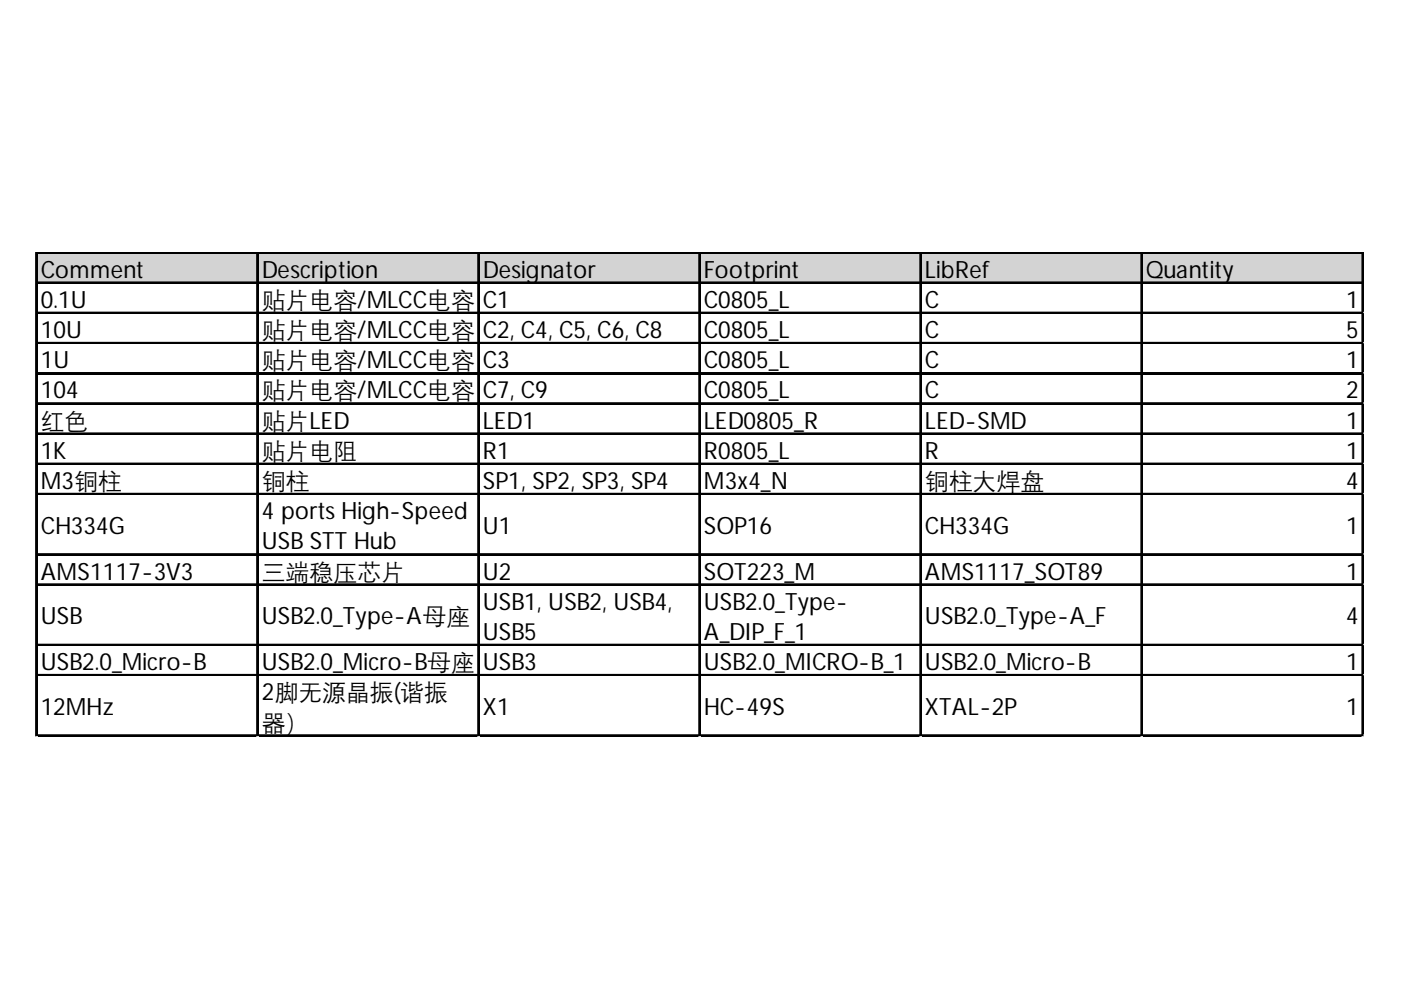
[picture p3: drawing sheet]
<svg xmlns="http://www.w3.org/2000/svg" width="297mm" height="210mm" viewBox="0 0 297 210" stroke-linecap="round" stroke-linejoin="round" font-family="sans-serif">
<defs><g id="words">
<g font-size="5.1">
<text x="8.6" y="58.9">Comment</text>
<text x="55.5" y="58.9">Description</text>
<text x="102.4" y="58.9">Designator</text>
<text x="149.2" y="58.9">Footprint</text>
<text x="196.1" y="58.9">LibRef</text>
<text x="243" y="58.9">Quantity</text>
<text x="8.6" y="65.3">0.1U</text>
<text x="55.5" y="65.3">贴片电容/MLCC电容</text>
<text x="102.4" y="65.3">C1</text>
<text x="149.2" y="65.3">C0805_L</text>
<text x="196.1" y="65.3">C</text>
<text x="285.4" y="65.3">1</text>
<text x="8.6" y="71.7">10U</text>
<text x="55.5" y="71.7">贴片电容/MLCC电容</text>
<text x="102.4" y="71.7">C2, C4, C5, C6, C8</text>
<text x="149.2" y="71.7">C0805_L</text>
<text x="196.1" y="71.7">C</text>
<text x="285.4" y="71.7">5</text>
<text x="8.6" y="78.1">1U</text>
<text x="55.5" y="78.1">贴片电容/MLCC电容</text>
<text x="102.4" y="78.1">C3</text>
<text x="149.2" y="78.1">C0805_L</text>
<text x="196.1" y="78.1">C</text>
<text x="285.4" y="78.1">1</text>
<text x="8.6" y="84.5">104</text>
<text x="55.5" y="84.5">贴片电容/MLCC电容</text>
<text x="102.4" y="84.5">C7, C9</text>
<text x="149.2" y="84.5">C0805_L</text>
<text x="196.1" y="84.5">C</text>
<text x="285.4" y="84.5">2</text>
<text x="8.6" y="90.9">红色</text>
<text x="55.5" y="90.9">贴片LED</text>
<text x="102.4" y="90.9">LED1</text>
<text x="149.2" y="90.9">LED0805_R</text>
<text x="196.1" y="90.9">LED-SMD</text>
<text x="285.4" y="90.9">1</text>
<text x="8.6" y="97.3">1K</text>
<text x="55.5" y="97.3">贴片电阻</text>
<text x="102.4" y="97.3">R1</text>
<text x="149.2" y="97.3">R0805_L</text>
<text x="196.1" y="97.3">R</text>
<text x="285.4" y="97.3">1</text>
<text x="8.6" y="103.7">M3铜柱</text>
<text x="55.5" y="103.7">铜柱</text>
<text x="102.4" y="103.7">SP1, SP2, SP3, SP4</text>
<text x="149.2" y="103.7">M3x4_N</text>
<text x="196.1" y="103.7">铜柱大焊盘</text>
<text x="285.4" y="103.7">4</text>
<text x="8.6" y="113.1">CH334G</text>
<text x="55.5" y="110.1">4 ports High-Speed</text>
<text x="102.4" y="113.1">U1</text>
<text x="149.2" y="113.1">SOP16</text>
<text x="196.1" y="113.1">CH334G</text>
<text x="285.4" y="113.1">1</text>
<text x="55.5" y="116.5">USB STT Hub</text>
<text x="8.6" y="122.9">AMS1117-3V3</text>
<text x="55.5" y="122.9">三端稳压芯片</text>
<text x="102.4" y="122.9">U2</text>
<text x="149.2" y="122.9">SOT223_M</text>
<text x="196.1" y="122.9">AMS1117_SOT89</text>
<text x="285.4" y="122.9">1</text>
<text x="102.4" y="129.3">USB1, USB2, USB4,</text>
<text x="149.2" y="129.3">USB2.0_Type-</text>
<text x="8.6" y="132.3">USB</text>
<text x="55.5" y="132.3">USB2.0_Type-A母座</text>
<text x="102.4" y="135.7">USB5</text>
<text x="149.2" y="135.7">A_DIP_F_1</text>
<text x="196.1" y="132.3">USB2.0_Type-A_F</text>
<text x="285.4" y="132.3">4</text>
<text x="8.6" y="142.1">USB2.0_Micro-B</text>
<text x="55.5" y="142.1">USB2.0_Micro-B母座</text>
<text x="102.4" y="142.1">USB3</text>
<text x="149.2" y="142.1">USB2.0_MICRO-B_1</text>
<text x="196.1" y="142.1">USB2.0_Micro-B</text>
<text x="285.4" y="142.1">1</text>
<text x="55.5" y="148.5">2脚无源晶振(谐振</text>
<text x="8.6" y="151.5">12MHz</text>
<text x="55.5" y="154.9">器）</text>
<text x="102.4" y="151.5">X1</text>
<text x="149.2" y="151.5">HC-49S</text>
<text x="196.1" y="151.5">XTAL-2P</text>
<text x="285.4" y="151.5">1</text>
</g>
</g></defs>
<path d="M7.9 53.7h281.3v6.5h-281.3z" fill="#d3d3d3"/>
<g fill="none" stroke="#000" stroke-width=".34">
<path d="M7.6 53.4v102.8M7.8 53.4v102.8M8 53.4h281.2M8 53.6h281.2M8 59.8h281.2M54.5 53.8v102.4M54.7 53.8v102.4M101.3 53.8v102.4M101.5 53.8v102.4M148.2 53.8v102.4M148.4 53.8v102.4M195.1 53.8v102.4"/>
<path d="M195.3 53.8v102.4M242 53.8v102.4M242.1 53.8v102.4M288.8 53.8v102.4M289 53.8v102.4M8 60h281.2M8 66.2h281.2M8 66.4h281.2M8 72.6h281.2M8 72.8h281.2M8 79h281.2M8 79.2h281.2"/>
<path d="M8 85.4h281.2M8 85.6h281.2M8 91.8h281.2M8 92h281.2M8 98.2h281.2M8 98.4h281.2M8 104.6h281.2M8 104.8h281.2M8 117.4h281.2M8 117.6h281.2M8 123.8h281.2M8 124h281.2"/>
<path d="M8 136.6h281.2M8 136.8h281.2M8 143h281.2M8 143.2h281.2M8 155.8h281.2M8 156h281.2"/>
</g>
<path d="M7.6 156.2h.1" fill="none" stroke="#d4d4d4" stroke-width=".34"/>
<path d="M7.6 156.2h.4z" fill="#d4d4d4"/>
<path d="M54.5 156.2h.1" fill="none" stroke="#d4d4d4" stroke-width=".34"/>
<path d="M54.5 156.2h.3z" fill="#d4d4d4"/>
<path d="M101.3 156.2h.1" fill="none" stroke="#d4d4d4" stroke-width=".34"/>
<path d="M101.3 156.2h.4z" fill="#d4d4d4"/>
<path d="M148.2 156.2h.1" fill="none" stroke="#d4d4d4" stroke-width=".34"/>
<path d="M148.2 156.2h.4z" fill="#d4d4d4"/>
<path d="M195.1 156.2h.1" fill="none" stroke="#d4d4d4" stroke-width=".34"/>
<path d="M195.1 156.2h.3z" fill="#d4d4d4"/>
<path d="M242 156.2h.1" fill="none" stroke="#d4d4d4" stroke-width=".34"/>
<path d="M242 156.2h.3z" fill="#d4d4d4"/>
<path d="M288.8 156.2h.1" fill="none" stroke="#d4d4d4" stroke-width=".34"/>
<path d="M288.8 156.2h.4z" fill="#d4d4d4"/>
<path d="M289.2 66.2h.1" fill="none" stroke="#d4d4d4" stroke-width=".34"/>
<path d="M289.2 66.2v.4z" fill="#d4d4d4"/>
<path d="M289.2 72.6h.1" fill="none" stroke="#d4d4d4" stroke-width=".34"/>
<path d="M289.2 72.6v.4z" fill="#d4d4d4"/>
<path d="M289.2 79h.1" fill="none" stroke="#d4d4d4" stroke-width=".34"/>
<path d="M289.2 79v.4z" fill="#d4d4d4"/>
<path d="M289.2 85.4h.1" fill="none" stroke="#d4d4d4" stroke-width=".34"/>
<path d="M289.2 85.4v.4z" fill="#d4d4d4"/>
<path d="M289.2 91.8h.1" fill="none" stroke="#d4d4d4" stroke-width=".34"/>
<path d="M289.2 91.8v.4z" fill="#d4d4d4"/>
<path d="M289.2 98.2h.1" fill="none" stroke="#d4d4d4" stroke-width=".34"/>
<path d="M289.2 98.2v.4z" fill="#d4d4d4"/>
<path d="M289.2 104.6h.1" fill="none" stroke="#d4d4d4" stroke-width=".34"/>
<path d="M289.2 104.6v.4z" fill="#d4d4d4"/>
<path d="M289.2 117.4h.1" fill="none" stroke="#d4d4d4" stroke-width=".34"/>
<path d="M289.2 117.4v.4z" fill="#d4d4d4"/>
<path d="M289.2 123.8h.1" fill="none" stroke="#d4d4d4" stroke-width=".34"/>
<path d="M289.2 123.8v.4z" fill="#d4d4d4"/>
<path d="M289.2 136.6h.1" fill="none" stroke="#d4d4d4" stroke-width=".34"/>
<path d="M289.2 136.6v.4z" fill="#d4d4d4"/>
<path d="M289.2 143h.1" fill="none" stroke="#d4d4d4" stroke-width=".34"/>
<path d="M289.2 143v.4z" fill="#d4d4d4"/>
<path d="M289.2 155.8h.1" fill="none" stroke="#d4d4d4" stroke-width=".34"/>
<path d="M289.2 155.8v.4z" fill="#d4d4d4"/>
<use href="#words"/>
</svg>
